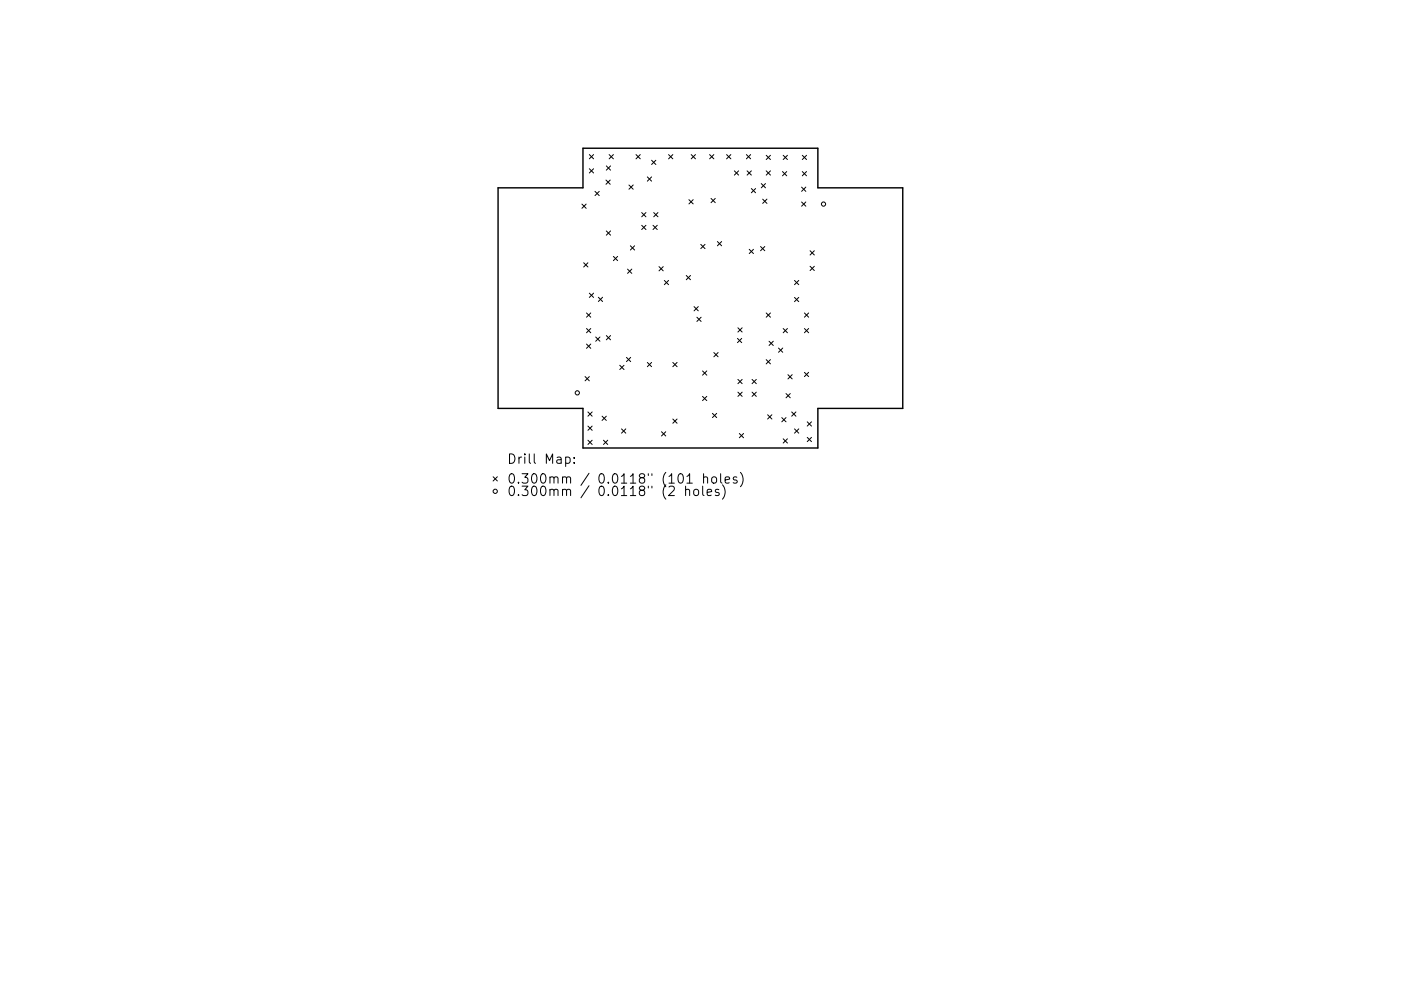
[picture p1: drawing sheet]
<svg xmlns="http://www.w3.org/2000/svg" width="297mm" height="210mm" viewBox="0 0 297 210" stroke-linecap="round" stroke-linejoin="round" font-family="sans-serif">
<defs><g id="words">
<g font-size="2.8">
<text x="107.5" y="98.4">Drill Map:</text>
<text x="107.5" y="102.6">0.300mm / 0.0118&quot; (101 holes)</text>
<text x="107.5" y="105.2">0.300mm / 0.0118&quot; (2 holes)</text>
</g>
</g></defs>
<path d="M105.6 39.9h18v-8.4h49.8v8.4h18v46.8h-18v8.4h-49.8v-8.4h-18z" fill="none" stroke="#000" stroke-width=".3"/>
<g fill="none" stroke="#000" stroke-width=".21">
<path d="M125 32.8l.9 .9M125 35.8l.9 .9M125.9 32.8l-.9 .9M125.9 35.8l-.9 .9M128.5 38.2l.9 .9M128.6 35.2l.9 .9M129.2 32.8l.9 .9M129.4 38.2l-.9 .9M129.5 35.2l-.9 .9M130.1 32.8l-.9 .9M133.4 39.3l.9 .9M134.3 39.3l-.9 .9"/>
<path d="M134.9 32.8l.9 .9M135.8 32.8l-.9 .9M137.3 37.5l.9 .9M138.2 37.5l-.9 .9M138.2 34l.9 .9M139.1 34l-.9 .9M141.8 32.8l.9 .9M142.7 32.8l-.9 .9M146.6 32.8l.9 .9M147.5 32.8l-.9 .9M150.5 32.8l.9 .9M151.4 32.8l-.9 .9"/>
<path d="M154.1 32.8l.9 .9M155 32.8l-.9 .9M155.7 36.3l.9 .9M156.6 36.3l-.9 .9M158.3 32.8l.9 .9M158.4 36.3l.9 .9M159.2 32.8l-.9 .9M159.3 36.3l-.9 .9M161.4 39l.9 .9M162.3 39l-.9 .9M162.5 33l.9 .9M162.5 36.3l.9 .9"/>
<path d="M163.4 33l-.9 .9M163.4 36.3l-.9 .9M165.9 36.4l.9 .9M166.1 33l.9 .9M166.8 36.4l-.9 .9M167 33l-.9 .9M170 39.7l.9 .9M170.1 33l.9 .9M170.1 36.4l.9 .9M170.9 39.7l-.9 .9M171 33l-.9 .9M171 36.4l-.9 .9"/>
<path d="M123.4 43.3l.9 .9M123.8 55.8l.9 .9M124.3 43.3l-.9 .9M124.7 55.8l-.9 .9M126.2 40.6l.9 .9M127.1 40.6l-.9 .9M128.6 49l.9 .9M129.5 49l-.9 .9M130.1 54.4l.9 .9M131 54.4l-.9 .9M133.1 57.1l.9 .9M133.7 52.2l.9 .9"/>
<path d="M134 57.1l-.9 .9M134.6 52.2l-.9 .9M136.1 45.1l.9 .9M136.1 47.8l.9 .9M137 45.1l-.9 .9M137 47.8l-.9 .9M138.5 47.8l.9 .9M138.6 45.1l.9 .9M139.4 47.8l-.9 .9M139.5 45.1l-.9 .9M139.7 56.6l.9 .9M140.6 56.6l-.9 .9"/>
<path d="M140.9 59.5l.9 .9M141.8 59.5l-.9 .9M145.5 58.5l.9 .9M146.1 42.4l.9 .9M146.4 58.5l-.9 .9M147 42.4l-.9 .9M148.6 51.9l.9 .9M149.5 51.9l-.9 .9M150.8 42.1l.9 .9M151.7 42.1l-.9 .9M152.1 51.3l.9 .9M153 51.3l-.9 .9"/>
<path d="M158.9 52.9l.9 .9M159.3 40l.9 .9M159.8 52.9l-.9 .9M160.2 40l-.9 .9M161.3 52.3l.9 .9M161.7 42.3l.9 .9M162.2 52.3l-.9 .9M162.6 42.3l-.9 .9M168.5 59.5l.9 .9M169.4 59.5l-.9 .9M170 42.9l.9 .9M170.9 42.9l-.9 .9"/>
<path d="M171.8 53.2l.9 .9M171.8 56.5l.9 .9M172.7 53.2l-.9 .9M172.7 56.5l-.9 .9M124.1 79.9l.9 .9M124.4 66.4l.9 .9M124.4 69.7l.9 .9M124.4 73l.9 .9M125 79.9l-.9 .9M125 62.2l.9 .9M125.3 66.4l-.9 .9M125.3 69.7l-.9 .9"/>
<path d="M125.3 73l-.9 .9M125.9 62.2l-.9 .9M126.3 71.5l.9 .9M126.9 63.1l.9 .9M127.2 71.5l-.9 .9M127.8 63.1l-.9 .9M128.6 71.2l.9 .9M129.5 71.2l-.9 .9M131.4 77.5l.9 .9M132.3 77.5l-.9 .9M132.8 75.8l.9 .9M133.7 75.8l-.9 .9"/>
<path d="M137.3 76.9l.9 .9M138.2 76.9l-.9 .9M142.7 76.9l.9 .9M143.6 76.9l-.9 .9M147.2 65.1l.9 .9M147.8 67.3l.9 .9M148.1 65.1l-.9 .9M148.7 67.3l-.9 .9M149 78.7l.9 .9M149.9 78.7l-.9 .9M151.4 74.8l.9 .9M152.3 74.8l-.9 .9"/>
<path d="M156.4 71.8l.9 .9M156.5 69.6l.9 .9M157.3 71.8l-.9 .9M157.4 69.6l-.9 .9M162.5 66.4l.9 .9M162.5 76.3l.9 .9M163.1 72.4l.9 .9M163.4 76.3l-.9 .9M163.4 66.4l-.9 .9M164 72.4l-.9 .9M165.1 73.8l.9 .9M166 73.8l-.9 .9"/>
<path d="M166.1 69.7l.9 .9M167 69.7l-.9 .9M167.1 79.5l.9 .9M168 79.5l-.9 .9M168.5 63.1l.9 .9M169.4 63.1l-.9 .9M170.6 66.4l.9 .9M170.6 69.7l.9 .9M170.6 79l.9 .9M171.5 66.4l-.9 .9M171.5 69.7l-.9 .9M171.5 79l-.9 .9"/>
<path d="M119.9 97.1l.6-.1 .4 .4v.5l-.2 .3h-.8M121.7 98.1v.2M121.7 97.1v.2M124.7 87.4l.9 .9M124.7 90.4l.9 .9M124.7 93.4l.9 .9M125.6 87.4l-.9 .9M125.6 90.4l-.9 .9M125.6 93.4l-.9 .9M127.7 88.3l.9 .9M128 93.4l.9 .9M128.6 88.3l-.9 .9"/>
<path d="M128.9 93.4l-.9 .9M131.8 91l.9 .9M132.7 91l-.9 .9M140.3 91.6l.9 .9M141.2 91.6l-.9 .9M142.7 88.9l.9 .9M143.6 88.9l-.9 .9M149 84.1l.9 .9M149.9 84.1l-.9 .9M151.1 87.7l.9 .9M152 87.7l-.9 .9M156.5 80.5l.9 .9"/>
<path d="M156.5 83.2l.9 .9M156.8 92l.9 .9M157.4 80.5l-.9 .9M157.4 83.2l-.9 .9M157.7 92l-.9 .9M159.5 80.5l.9 .9M159.5 83.2l.9 .9M160.4 80.5l-.9 .9M160.4 83.2l-.9 .9M162.8 88l.9 .9M163.7 88l-.9 .9M165.8 88.6l.9 .9"/>
<path d="M166.1 93.1l.9 .9M166.7 88.6l-.9 .9M166.7 83.5l.9 .9M167 93.1l-.9 .9M167.6 83.5l-.9 .9M167.9 87.4l.9 .9M168.5 91l.9 .9M168.8 87.4l-.9 .9M169.4 91l-.9 .9M171.2 89.5l.9 .9M171.2 92.8l.9 .9M172.1 89.5l-.9 .9"/>
<path d="M172.1 92.8l-.9 .9M104.6 101.2l.9 .9M105.5 101.2l-.9 .9M145.4 104a.5 .5 0 0 1 .8 .1v1M145.4 103.1v2M145.6 102.5h1.2M147.2 104a.54 .54 0 0 1 .5-.2 .54 .54 0 0 1 .4 .4v.6a.54 .54 0 0 1-.5 .4 .54 .54 0 0 1-.5-.4zM149 103.1v1.8l.3 .2M149.2 101.4a.5 .5 0 0 1 .8 .1v1M149.2 100.5v2M149.9 104.5l1-.2-.1-.4-.6-.1-.3 .3 .1 1h.8M151 101.4a.54 .54 0 0 1 .5-.2 .54 .54 0 0 1 .4 .4l-.1 .7a.54 .54 0 0 1-.5 .2 .54 .54 0 0 1-.4-.4z"/>
<path d="M152.4 103.9l-.5-.1-.3 .3 .1 .3 .7 .2v.5h-.8M152.8 100.5v1.7l.3 .3M153.2 102.9a2.29 2.29 0 0 1 0 3M153.7 101.8l1-.2-.1-.3-.6-.1-.3 .3 .1 .9h.8M156.2 101.3l-.5-.1-.2 .3 .1 .2 .6 .2v.5h-.7M157 100.2a2.29 2.29 0 0 1 0 3.1"/>
<circle cx="174.6" cy="43.3" r=".45"/>
<circle cx="122.4" cy="83.4" r=".45"/>
<circle cx="105" cy="104.2" r=".45"/>
</g>
<use href="#words"/>
</svg>
